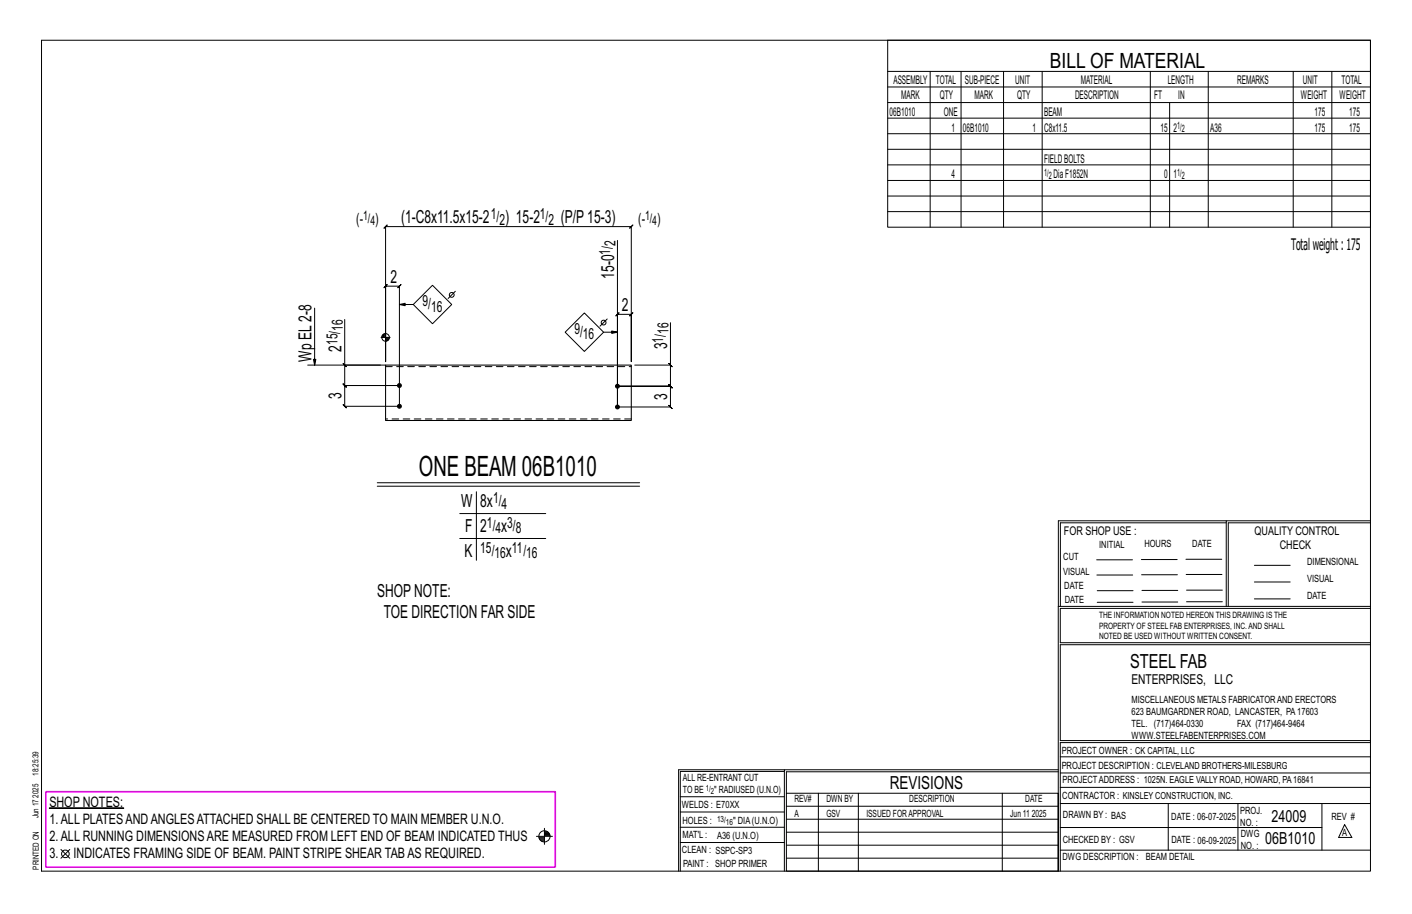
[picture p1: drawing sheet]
<svg xmlns="http://www.w3.org/2000/svg" width="432mm" height="279mm" viewBox="0 0 432 279" stroke-linecap="round" stroke-linejoin="round" font-family="sans-serif">
<defs><g id="words">
<text font-size="8.6" x="128.1" y="145.6">ONE BEAM 06B1010</text>
<text font-size="6.4" x="321.1" y="20.7">BILL OF MATERIAL</text>
<text font-size="5.9" x="345.6" y="204.1">STEEL FAB</text>
<g font-size="5.5">
<text x="122.6" y="68.3">(1-C8x11.5x15-2</text>
<text x="154.5" y="68.3">) 15-2</text>
<text x="171.5" y="68.3">(P/P15-3)</text>
<text x="119.4" y="86.5">2</text>
<text x="187.8" y="85.2" transform="rotate(-90 187.8 85.2)">15-0</text>
<text x="190.1" y="95.1">2</text>
<text x="104.4" y="107.6" transform="rotate(-90 104.4 107.6)">2</text>
<text x="204" y="106.8" transform="rotate(-90 204 106.8)">3</text>
<text x="95.2" y="110.5" transform="rotate(-90 95.2 110.5)">Wp EL2-8</text>
<text x="104.4" y="122" transform="rotate(-90 104.4 122)">3</text>
<text x="204" y="122.3" transform="rotate(-90 204 122.3)">3</text>
<text x="141" y="155">W</text>
<text x="146.9" y="155">8x</text>
<text x="142.2" y="162.7">F</text>
<text x="146.9" y="162.7">2</text>
<text x="153.3" y="162.7">x</text>
<text x="142" y="170.3">K</text>
<text x="154.7" y="170.3">x</text>
<text x="115.4" y="182.4">SHOPNOTE:</text>
<text x="117.4" y="188.9">TOE DIRECTION FAR SIDE</text>
<text x="272.2" y="241.1">REVISIONS</text>
</g>
<g font-size="5.1">
<text x="388.9" y="251.3">24009</text>
<text x="386.9" y="258.1">06B1010</text>
</g>
<text font-size="4.9" x="394.8" y="76.4">Totalweight : 175</text>
<g font-size="4.7">
<text x="109" y="68.4">(-</text>
<text x="114.8" y="68.4">)</text>
<text x="150.1" y="67">1/</text>
<text x="152.7" y="68.7">2</text>
<text x="165.1" y="67">1/</text>
<text x="167.7" y="68.7">2</text>
<text x="195.2" y="68.4">(-</text>
<text x="201" y="68.4">)</text>
<text x="186.6" y="77.8" transform="rotate(-90 186.6 77.8)">1/</text>
<text x="188.2" y="75.2" transform="rotate(-90 188.2 75.2)">2</text>
<text x="129.2" y="93.6">9/</text>
<text x="131.8" y="95.3">16</text>
<text x="104.8" y="101.2" transform="rotate(-90 104.8 101.2)">16</text>
<text x="103.2" y="105.5" transform="rotate(-90 103.2 105.5)">15/</text>
<text x="175.7" y="102.1">9/</text>
<text x="178.3" y="103.7">16</text>
<text x="202.8" y="104.7" transform="rotate(-90 202.8 104.7)">1/</text>
<text x="204.5" y="102.1" transform="rotate(-90 204.5 102.1)">16</text>
<text x="150.8" y="153.8">1/</text>
<text x="153.4" y="155.5">4</text>
<text x="148.9" y="161.4">1/</text>
<text x="155.1" y="161.4">3/</text>
<text x="151.5" y="163.1">4</text>
<text x="157.7" y="163.1">8</text>
<text x="146.9" y="169">15/</text>
<text x="151.2" y="170.7">16</text>
<text x="156.6" y="169">11/</text>
<text x="160.9" y="170.7">16</text>
</g>
<g font-size="4.4">
<text x="15.1" y="252">1.ALL PLATESANDANGLESATTACHED SHALL BE CENTERED TO MAIN MEMBER U.N.O.</text>
<text x="15.1" y="246.7">SHOP NOTES:</text>
<text x="15.1" y="257.2">2.ALL RUNNING DIMENSIONSARE MEASURED FROM LEFT END OF BEAM INDICATED THUS</text>
<text x="15.1" y="262.4">3.</text>
<text x="22.5" y="262.4">INDICATES FRAMING SIDE OF BEAM. PAINT STRIPE SHEAR TABAS REQUIRED.</text>
</g>
<text font-size="4.2" x="346" y="209.1">ENTERPRISES, LLC</text>
<g font-size="4">
<text x="111" y="67.4">1/</text>
<text x="113.3" y="68.8">4</text>
<text x="197.3" y="67.4">1/</text>
<text x="199.5" y="68.8">4</text>
</g>
<g font-size="3.7">
<text x="273.2" y="25.6">ASSEMBLY</text>
<text x="286.2" y="25.6">TOTAL</text>
<text x="295.1" y="25.6">SUB-PIECE</text>
<text x="310.4" y="25.6">UNIT</text>
<text x="330.5" y="25.6">MATERIAL</text>
<text x="357.1" y="25.6">LENGTH</text>
<text x="378.3" y="25.6">REMARKS</text>
<text x="398.4" y="25.6">UNIT</text>
<text x="410.2" y="25.6">TOTAL</text>
<text x="272.1" y="35.5">06B1010</text>
<text x="275.6" y="30.4">MARK</text>
<text x="287.4" y="30.4">QTY</text>
<text x="288.6" y="35.5">ONE</text>
<text x="298" y="30.4">MARK</text>
<text x="311" y="30.4">QTY</text>
<text x="319.3" y="35.5">BEAM</text>
<text x="328.7" y="30.4">DESCRIPTION</text>
<text x="353" y="30.4">FT</text>
<text x="360.3" y="30.4">IN</text>
<text x="397.8" y="30.4">WEIGHT</text>
<text x="402" y="35.5">175</text>
<text x="409.6" y="30.4">WEIGHT</text>
<text x="412.6" y="35.5">175</text>
<text x="290.9" y="40.2">1</text>
<text x="294.5" y="40.2">06B1010</text>
<text x="315.8" y="40.2">1</text>
<text x="319.3" y="40.2">C8x11.5</text>
<text x="354.9" y="40.2">15</text>
<text x="358.9" y="40.2">2</text>
<text x="370.1" y="40.2">A36</text>
<text x="402" y="40.2">175</text>
<text x="412.6" y="40.2">175</text>
<text x="319.3" y="49.7">FIELDBOLTS</text>
<text x="290.9" y="54.5">4</text>
<text x="322.2" y="54.5">DiaF1852N</text>
<text x="356" y="54.5">0</text>
<text x="358.9" y="54.5">1</text>
<text x="325.3" y="163.4">FOR SHOP USE :</text>
<text x="383.7" y="163.4">QUALITY CONTROL</text>
<text x="391.4" y="167.8">CHECK</text>
</g>
<g font-size="3.1">
<text x="360" y="39.4">1/</text>
<text x="361.4" y="40.5">2</text>
<text x="319.3" y="53.7">1/</text>
<text x="360" y="53.7">1/</text>
<text x="320.7" y="54.8">2</text>
<text x="361.4" y="54.8">2</text>
<text x="336.2" y="167.4">INITIAL</text>
<text x="350" y="167.1">HOURS</text>
<text x="364.6" y="167.2">DATE</text>
<text x="325.2" y="171.3">CUT</text>
<text x="399.8" y="172.8">DIMENSIONAL</text>
<text x="325.1" y="175.8">VISUAL</text>
<text x="399.8" y="177.9">VISUAL</text>
<text x="325.5" y="180">DATE</text>
<text x="325.7" y="184.4">DATE</text>
<text x="399.8" y="183.1">DATE</text>
<text x="346" y="215">MISCELLANEOUS METALS FABRICATORAND ERECTORS</text>
<text x="346" y="218.6">623 BAUMGARDNER ROAD, LANCASTER, PA17603</text>
<text x="346" y="225.8">WWW.STEELFABENTERPRISES.COM</text>
<text x="346" y="222.2">TEL. (717)464-0330</text>
<text x="378.3" y="222.2">FAX (717)464-9464</text>
<text x="324.7" y="230.5">PROJECT OWNER : CK CAPITAL, LLC</text>
<text x="208.8" y="238.8">ALL RE-ENTRANT CUT</text>
<text x="324.7" y="235.1">PROJECT DESCRIPTION : CLEVELAND BROTHERS-MILESBURG</text>
<text x="324.9" y="239.5">PROJECTADDRESS : 1025N. EAGLE VALLY ROAD, HOWARD, PA16841</text>
<text x="208.8" y="242.5">TO BE</text>
<text x="218.4" y="242.5">&quot; RADIUSED (U.N.O)</text>
<text x="242.9" y="245.3">REV#</text>
<text x="252.7" y="245.3">DWN BY</text>
<text x="278.1" y="245.3">DESCRIPTION</text>
<text x="313.5" y="245.3">DATE</text>
<text x="324.9" y="244.2">CONTRACTOR : KINSLEY CONSTRUCTION, INC.</text>
<text x="208.5" y="247">WELDS : E70XX</text>
<text x="208.7" y="251.7">HOLES :</text>
<text x="224.2" y="251.8">&quot; DIA(U.N.O)</text>
<text x="242.9" y="249.9">A</text>
<text x="252.7" y="249.9">GSV</text>
<text x="264.9" y="249.9">ISSUED FORAPPROVAL</text>
<text x="309" y="249.9">Jun 11</text>
<text x="315.5" y="249.9">2025</text>
<text x="325.1" y="250">DRAWN BY : BAS</text>
<text x="358.2" y="250.5">DATE : 06-07-2025</text>
<text x="379.3" y="248.9">PROJ.</text>
<text x="407.2" y="250.5">REV #</text>
<text x="208.7" y="256.3">MAT'L :</text>
<text x="219.3" y="256.4">A36 (U.N.O)</text>
<text x="325" y="257.6">CHECKED BY : GSV</text>
<text x="358.3" y="257.7">DATE : 06-09-2025</text>
<text x="379.3" y="252.5">NO. :</text>
<text x="379.5" y="255.9">DWG</text>
<text x="410.5" y="255.5">A</text>
<text x="208.6" y="260.7">CLEAN : SSPC-SP3</text>
<text x="324.9" y="262.9">DWG DESCRIPTION :</text>
<text x="350.4" y="263">BEAM DETAIL</text>
<text x="379.5" y="259.5">NO. :</text>
<text x="208.9" y="265">PAINT : SHOP PRIMER</text>
</g>
<g font-size="2.7">
<text x="336.1" y="189">THE INFORMATION NOTED HEREON THIS DRAWING IS THE</text>
<text x="336.1" y="195.4">NOTED BE USED WITHOUT WRITTEN CONSENT.</text>
<text x="336.1" y="192.2">PROPERTY OF STEEL FAB ENTERPRISES, INC.AND SHALL</text>
</g>
<g font-size="2.6">
<text x="215.9" y="241.8">1/</text>
<text x="217.4" y="242.7">2</text>
<text x="219.3" y="251.1">13/</text>
<text x="222" y="252.1">16</text>
</g>
<g font-size="2.5">
<text x="11.7" y="237.1" transform="rotate(-90 11.7 237.1)">18:25:39</text>
<text x="11.8" y="243.8" transform="rotate(-90 11.8 243.8)">2025</text>
<text x="11.8" y="250.1" transform="rotate(-90 11.8 250.1)">Jun 17</text>
<text x="11.9" y="265.8" transform="rotate(-90 11.9 265.8)">PRINTED ON</text>
</g>
</g></defs>
<g fill="#000" stroke="#000" stroke-width=".31">
<path d="M15.1 247h22.7v.1h-22.7z"/>
<circle cx="122.1" cy="117.8" r=".6"/>
<circle cx="188.8" cy="118.1" r=".6"/>
<circle cx="122.1" cy="124.2" r=".6"/>
<circle cx="188.8" cy="124.4" r=".6"/>
</g>
<g fill="none" stroke="#000" stroke-width=".31">
<path d="M12.7 12.3h406.4v254h-406.4zM271.5 12.3h147.6v57.2h-147.6zM271.5 21.8h147.6M271.5 26.6h147.6M271.5 31.4h147.6M271.5 36.1h147.6M284.5 21.8v47.7M293.9 21.8v47.7M306.9 21.8v47.7M318.7 21.8v47.7M351.8 21.8v47.7M357.7 31.4v38.1"/>
<path d="M369.5 21.8v47.7M395.5 21.8v47.7M407.3 21.8v47.7M271.5 40.9h147.6M271.5 45.6h147.6M271.5 50.4h147.6M271.5 55.2h147.6M271.5 59.9h147.6M188.8 73.5v50.9v-28.3l-.5 .5 1-1-.5 .5h4.3l-.5 .5 1-1-.5 .5v14.4v-41.2l.5-.5-1 1 .5-.5h-75.2l.5-.5-1 1 .5-.5v41.2v-23l-.5 .5 1-1-.5 .5h4.2l-.5 .5 1-1-.5 .5v36.7h-16.7l.5 .5-1-1 .5 .5v-6.4l.5 .5-1-1 .5 .5h16.7h-16.7l.5 .5-1-1 .5 .5v-6.2M271.5 64.7h147.6M96.2 94.2v17.4l-.4-1.7h.8l-.4 1.7M105.4 97.7v13.9h10.9"/>
<path d="M122.1 93.1l1.8 .4v-.8l-1.8 .4h4.3M126.4 93.1l5.9-5.9 5.8 5.9-5.8 5.9zM139.2 89l-2.2 2.2M185.7 97.5l-2.2 2.2M205 98.6v13h-10.9M94.1 111.6h23.8M104.9 111.1l1 1zM116.5 103.1h2.8M116.9 102.7v.4M117.1 102.3v.8M117.3 102.2v.9M117.5 102.1v1"/>
<path d="M117.7 102v1.1M117.9 101.7v8.8M118.1 103.1v1.2M118.3 103.1v1.1M118.5 103.1v1M118.8 103.1v.8M119 103.1v.5M172.8 101.6l5.9-5.9 5.9 5.9-5.9 5.8zM184.6 101.6h4.2l-1.7 .3v-.7l1.7 .4M204.5 111.1l1 1zM205 111.6v6.5l-.5-.5 1 1-.5-.5h-16.2h16.2l-.5-.5 1 1-.5-.5v6.3l-.5-.5 1 1-.5-.5h-16.2M115.4 147.6h80.2"/>
<path d="M115.4 148.6h80.2M140.6 157h26.3M145.7 150.3v21M375 159.8h-50.7v25.6M375 159.2h-51.3l-.1 107.1M419.1 159.2h-44.1v26.2M419.1 159.8h-43.5v25.6M140.6 164.6h26.3M335.4 171.1h10.9M335.4 175.8h11M349 171h11M349.1 175.7h11"/>
<path d="M362.7 171h10.9M362.7 175.6h11M383.6 172.8h11M383.6 177.9h11M323.7 185.4h95.4M335.5 184.1h11M335.5 180.6h11M349.2 184h11M349.2 180.5h11M362.9 180.4h10.9M362.9 184h10.9M383.6 183.1h11"/>
<path d="M419.1 186h-94.9v10.5h94.9M419.1 197.1h-94.9v29.3h94.9v.6h-94.9v39.3M239.9 235.8h-31.9v30.5M239.9 235.3h-32.4v31M323.6 235.3h-83.7v31M323.6 235.9h-83.1v6.6M324.2 236.3h94.9M324.2 231.4h94.9M18.6 259.7l2.7 2.7M21.3 259.7l-2.7 2.7M164 255.7h4.9M164.8 255.9h1.7"/>
<path d="M164.9 256.2h1.6M165 256.5h1.5M165.2 256.8h1.3M165.6 257.1h.9M166.5 253.2v4.9M166.5 254.2h.9M166.5 254.8h1.5M166.5 255.4h1.7M166.5 254.5h1.3M166.5 255.1h1.6M208 252.9h31.9M208 257.5h31.9"/>
<path d="M208 243.6h31.9M208 248.2h31.9M240.5 242.5h83.1v23.8h-83.1zM240.5 258.4h83.1M240.5 254.4h83.1M240.5 250.4h83.1M240.5 246.5h83.1M250.3 242.5v23.8M262.5 242.5v23.8M306.5 242.5v23.8M324.2 253h80.1M324.2 245.6h94.9"/>
<path d="M324.2 259.9h94.9M324.2 240.7h94.9M357.3 245.6v14.3M378.6 245.6v14.3M404.3 245.6v14.3M411.2 252.1l2.2 3.9h-4zM240.5 262.3h83.1"/>
<circle cx="138.1" cy="90.1" r=".74"/>
<circle cx="184.6" cy="98.6" r=".74"/>
<circle cx="117.9" cy="103.1" r="1.16"/>
<circle cx="166.5" cy="255.7" r="1.71"/>
<circle cx="20" cy="261" r="1.17"/>
</g>
<path d="M14 242h155.8v23.1h-155.8z" fill="none" stroke="#f0f" stroke-width=".5"/>
<path d="M117.9 111.6h75.2v16.9h-75.2z" fill="none" stroke="#000" stroke-width=".32"/>
<path d="M117.9 112.1h75.2M193.1 128.1h-75.2" fill="none" stroke="#000" stroke-width=".31" stroke-dasharray="2 1.4"/>
<use href="#words"/>
</svg>
